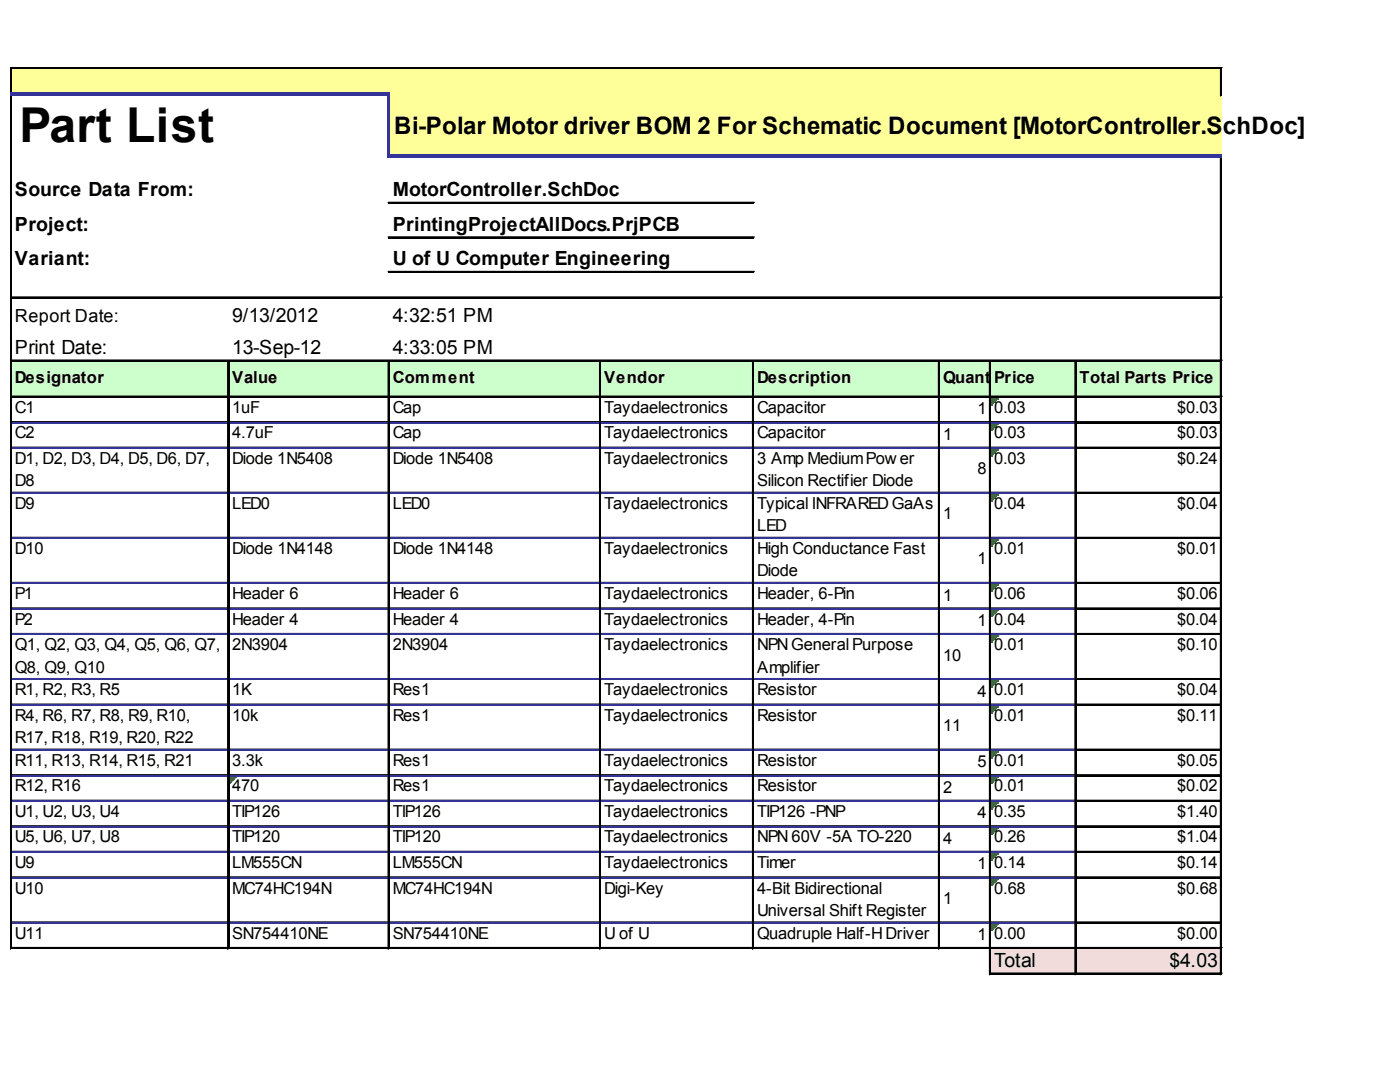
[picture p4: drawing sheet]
<svg xmlns="http://www.w3.org/2000/svg" width="271mm" height="207mm" viewBox="0 0 271 207" stroke-linecap="round" stroke-linejoin="round" font-family="sans-serif">
<defs><g id="words">
<text font-size="9.3" x="3.7" y="27.5">Part List</text>
<g font-size="4.6">
<text x="76.3" y="25.9">Bi-Polar Motor driver BOM 2 For Schematic Document [MotorController.S</text>
<text x="236.7" y="25.9">chDoc]</text>
</g>
<g font-size="3.8">
<text x="2.9" y="37.9">Source Data From:</text>
<text x="76" y="37.9">MotorController.SchDoc</text>
<text x="2.9" y="44.6">Project:</text>
<text x="76" y="44.6">PrintingProjectAllDocs.PrjPCB</text>
<text x="2.9" y="51.3">Variant:</text>
<text x="76" y="51.3">U of U Computer Engineering</text>
<text x="45" y="62.3">9/13/2012</text>
<text x="76" y="62.3">4:32:51 PM</text>
<text x="2.9" y="68.4">Print Date:</text>
<text x="45" y="68.4">13-Sep-12</text>
<text x="76" y="68.4">4:33:05 PM</text>
<text x="192.4" y="186.9">Total</text>
<text x="226.3" y="186.9">$4.03</text>
</g>
<text font-size="3.5" x="2.9" y="62.3">Report Date:</text>
<g font-size="3.2">
<text x="2.9" y="74">Designator</text>
<text x="45" y="74">Value</text>
<text x="76" y="74">Comment</text>
<text x="116.9" y="74">Vendor</text>
<text x="146.5" y="74">Description</text>
<text x="182.5" y="74">Quant</text>
<text x="191.8" y="74">itPyrice</text>
<text x="208.9" y="74">Total Parts Price</text>
<text x="2.9" y="79.8">C1</text>
<text x="45" y="79.8">1uF</text>
<text x="76" y="79.8">Cap</text>
<text x="116.9" y="79.8">Taydaelectronics</text>
<text x="146.5" y="79.8">Capacitor</text>
<text x="189.2" y="80.1">1</text>
<text x="192.4" y="79.8">0.03</text>
<text x="227.8" y="79.8">$0.03</text>
<text x="2.9" y="84.7">C2</text>
<text x="2.9" y="89.7">D1, D2, D3, D4, D5, D6, D7,</text>
<text x="45" y="84.7">4.7uF</text>
<text x="45" y="89.7">Diode 1N5408</text>
<text x="76" y="84.7">Cap</text>
<text x="76" y="89.7">Diode 1N5408</text>
<text x="116.9" y="84.7">Taydaelectronics</text>
<text x="116.9" y="89.7">Taydaelectronics</text>
<text x="146.5" y="84.7">Capacitor</text>
<text x="146.5" y="89.7">3 Amp MediumPow er</text>
<text x="182.5" y="85">1</text>
<text x="192.4" y="84.7">0.03</text>
<text x="192.4" y="89.7">0.03</text>
<text x="227.8" y="84.7">$0.03</text>
<text x="227.8" y="89.7">$0.24</text>
<text x="2.9" y="94">D8</text>
<text x="146.5" y="94">Silicon Rectifier Diode</text>
<text x="189.2" y="91.7">8</text>
<text x="2.9" y="98.4">D9</text>
<text x="45" y="98.4">LED0</text>
<text x="76" y="98.4">LED0</text>
<text x="116.9" y="98.4">Taydaelectronics</text>
<text x="146.5" y="98.4">Typical INFRAREDGaAs</text>
<text x="182.5" y="100.4">1</text>
<text x="192.4" y="98.4">0.04</text>
<text x="227.8" y="98.4">$0.04</text>
<text x="2.9" y="107.1">D10</text>
<text x="45" y="107.1">Diode 1N4148</text>
<text x="76" y="107.1">Diode 1N4148</text>
<text x="116.9" y="107.1">Taydaelectronics</text>
<text x="146.5" y="102.8">LED</text>
<text x="146.5" y="107.1">High Conductance Fast</text>
<text x="192.4" y="107.1">0.01</text>
<text x="227.8" y="107.1">$0.01</text>
<text x="146.5" y="111.5">Diode</text>
<text x="189.2" y="109.1">1</text>
<text x="2.9" y="115.8">P1</text>
<text x="45" y="115.8">Header 6</text>
<text x="76" y="115.8">Header 6</text>
<text x="116.9" y="115.8">Taydaelectronics</text>
<text x="146.5" y="115.8">Header, 6-Pin</text>
<text x="182.5" y="116.1">1</text>
<text x="192.4" y="115.8">0.06</text>
<text x="227.8" y="115.8">$0.06</text>
<text x="2.9" y="120.8">P2</text>
<text x="2.9" y="125.7">Q1, Q2, Q3, Q4, Q5, Q6, Q7,</text>
<text x="45" y="120.8">Header 4</text>
<text x="45" y="125.7">2N3904</text>
<text x="76" y="120.8">Header 4</text>
<text x="76" y="125.7">2N3904</text>
<text x="116.9" y="120.8">Taydaelectronics</text>
<text x="116.9" y="125.7">Taydaelectronics</text>
<text x="146.5" y="120.8">Header, 4-Pin</text>
<text x="146.5" y="125.7">NPNGeneral Purpose</text>
<text x="189.2" y="121.1">1</text>
<text x="192.4" y="120.8">0.04</text>
<text x="192.4" y="125.7">0.01</text>
<text x="227.8" y="120.8">$0.04</text>
<text x="227.8" y="125.7">$0.10</text>
<text x="2.9" y="130.1">Q8, Q9, Q10</text>
<text x="146.5" y="130.1">Amplifier</text>
<text x="182.5" y="127.7">10</text>
<text x="2.9" y="134.4">R1, R2, R3, R5</text>
<text x="45" y="134.4">1K</text>
<text x="76" y="134.4">Res1</text>
<text x="116.9" y="134.4">Taydaelectronics</text>
<text x="146.5" y="134.4">Resistor</text>
<text x="189.2" y="134.7">4</text>
<text x="192.4" y="134.4">0.01</text>
<text x="227.8" y="134.4">$0.04</text>
<text x="2.9" y="139.4">R4, R6, R7, R8, R9, R10,</text>
<text x="2.9" y="143.7">R17, R18, R19, R20, R22</text>
<text x="45" y="139.4">10k</text>
<text x="76" y="139.4">Res1</text>
<text x="116.9" y="139.4">Taydaelectronics</text>
<text x="146.5" y="139.4">Resistor</text>
<text x="182.5" y="141.4">11</text>
<text x="192.4" y="139.4">0.01</text>
<text x="227.8" y="139.4">$0.11</text>
<text x="2.9" y="148.1">R11, R13, R14, R15, R21</text>
<text x="45" y="148.1">3.3k</text>
<text x="76" y="148.1">Res1</text>
<text x="116.9" y="148.1">Taydaelectronics</text>
<text x="146.5" y="148.1">Resistor</text>
<text x="189.2" y="148.4">5</text>
<text x="192.4" y="148.1">0.01</text>
<text x="227.8" y="148.1">$0.05</text>
<text x="2.9" y="153">R12, R16</text>
<text x="45" y="153">470</text>
<text x="76" y="153">Res1</text>
<text x="116.9" y="153">Taydaelectronics</text>
<text x="146.5" y="153">Resistor</text>
<text x="182.5" y="153.3">2</text>
<text x="192.4" y="153">0.01</text>
<text x="227.8" y="153">$0.02</text>
<text x="2.9" y="157.9">U1, U2, U3, U4</text>
<text x="45" y="157.9">TIP126</text>
<text x="76" y="157.9">TIP126</text>
<text x="116.9" y="157.9">Taydaelectronics</text>
<text x="146.5" y="157.9">TIP126 -PNP</text>
<text x="189.2" y="158.2">4</text>
<text x="192.4" y="157.9">0.35</text>
<text x="227.8" y="157.9">$1.40</text>
<text x="2.9" y="162.9">U5, U6, U7, U8</text>
<text x="2.9" y="167.8">U9</text>
<text x="45" y="162.9">TIP120</text>
<text x="45" y="167.8">LM555CN</text>
<text x="76" y="162.9">TIP120</text>
<text x="76" y="167.8">LM555CN</text>
<text x="116.9" y="162.9">Taydaelectronics</text>
<text x="116.9" y="167.8">Taydaelectronics</text>
<text x="146.5" y="162.9">NPN 60V -5A TO-220</text>
<text x="146.5" y="167.8">Timer</text>
<text x="182.5" y="163.2">4</text>
<text x="192.4" y="162.9">0.26</text>
<text x="192.4" y="167.8">0.14</text>
<text x="227.8" y="162.9">$1.04</text>
<text x="227.8" y="167.8">$0.14</text>
<text x="2.9" y="172.8">U10</text>
<text x="45" y="172.8">MC74HC194N</text>
<text x="76" y="172.8">MC74HC194N</text>
<text x="116.9" y="172.8">Digi-Key</text>
<text x="146.5" y="172.8">4-Bit Bidirectional</text>
<text x="189.2" y="168.1">1</text>
<text x="192.4" y="172.8">0.68</text>
<text x="227.8" y="172.8">$0.68</text>
<text x="146.5" y="177.1">Universal Shift Register</text>
<text x="182.5" y="174.8">1</text>
<text x="2.9" y="181.5">U11</text>
<text x="45" y="181.5">SN754410NE</text>
<text x="76" y="181.5">SN754410NE</text>
<text x="116.9" y="181.5">U of U</text>
<text x="146.5" y="181.5">Quadruple Half-HDriver</text>
<text x="189.2" y="181.8">1</text>
<text x="192.4" y="181.5">0.00</text>
<text x="227.8" y="181.5">$0.00</text>
</g>
</g></defs>
<g fill="#ff9">
<path d="M2.2 13.2h234.3v5.3h-234.3z"/>
<path d="M75.1 18.2h161.4v12.2h-161.4z"/>
</g>
<path d="M2.2 69.6h234.3v7.3h-234.3z" fill="#cfc"/>
<path d="M191.8 76.9h1.5" fill="none" stroke="#008000" stroke-width=".29"/>
<path d="M191.8 76.9h1.5v.3h-1.5z" fill="#008000"/>
<path d="M191.8 77.2h1.2" fill="none" stroke="#008000" stroke-width=".29"/>
<path d="M191.8 77.2h1.2v.3h-1.2z" fill="#008000"/>
<path d="M191.8 77.5h.9" fill="none" stroke="#008000" stroke-width=".29"/>
<path d="M191.8 77.5h.9v.3h-.9z" fill="#008000"/>
<path d="M191.8 77.8h.6" fill="none" stroke="#008000" stroke-width=".29"/>
<path d="M191.8 77.8h.6v.3h-.6z" fill="#008000"/>
<path d="M191.8 78.1h.3" fill="none" stroke="#008000" stroke-width=".29"/>
<path d="M191.8 78.1h.3v.3h-.3z" fill="#008000"/>
<path d="M191.8 81.9h1.5" fill="none" stroke="#008000" stroke-width=".29"/>
<path d="M191.8 81.9h1.5v.2h-1.5z" fill="#008000"/>
<path d="M191.8 82.1h1.2" fill="none" stroke="#008000" stroke-width=".29"/>
<path d="M191.8 82.1h1.2v.3h-1.2z" fill="#008000"/>
<path d="M191.8 82.4h.9" fill="none" stroke="#008000" stroke-width=".29"/>
<path d="M191.8 82.4h.9v.3h-.9z" fill="#008000"/>
<path d="M191.8 82.7h.6" fill="none" stroke="#008000" stroke-width=".29"/>
<path d="M191.8 82.7h.6v.3h-.6z" fill="#008000"/>
<path d="M191.8 83h.3" fill="none" stroke="#008000" stroke-width=".29"/>
<path d="M191.8 83h.3v.3h-.3z" fill="#008000"/>
<path d="M191.8 86.8h1.5" fill="none" stroke="#008000" stroke-width=".29"/>
<path d="M191.8 86.8h1.5v.3h-1.5z" fill="#008000"/>
<path d="M191.8 87.1h1.2" fill="none" stroke="#008000" stroke-width=".29"/>
<path d="M191.8 87.1h1.2v.3h-1.2z" fill="#008000"/>
<path d="M191.8 87.4h.9" fill="none" stroke="#008000" stroke-width=".29"/>
<path d="M191.8 87.4h.9v.3h-.9z" fill="#008000"/>
<path d="M191.8 87.7h.6" fill="none" stroke="#008000" stroke-width=".29"/>
<path d="M191.8 87.7h.6v.3h-.6z" fill="#008000"/>
<path d="M191.8 88h.3" fill="none" stroke="#008000" stroke-width=".29"/>
<path d="M191.8 88h.3v.2h-.3z" fill="#008000"/>
<path d="M191.8 95.5h1.5" fill="none" stroke="#008000" stroke-width=".29"/>
<path d="M191.8 95.5h1.5v.3h-1.5z" fill="#008000"/>
<path d="M191.8 95.8h1.2" fill="none" stroke="#008000" stroke-width=".29"/>
<path d="M191.8 95.8h1.2v.3h-1.2z" fill="#008000"/>
<path d="M191.8 96.1h.9" fill="none" stroke="#008000" stroke-width=".29"/>
<path d="M191.8 96.1h.9v.3h-.9z" fill="#008000"/>
<path d="M191.8 96.4h.6" fill="none" stroke="#008000" stroke-width=".29"/>
<path d="M191.8 96.4h.6v.3h-.6z" fill="#008000"/>
<path d="M191.8 96.7h.3" fill="none" stroke="#008000" stroke-width=".29"/>
<path d="M191.8 96.7h.3v.3h-.3z" fill="#008000"/>
<path d="M191.8 104.2h1.5" fill="none" stroke="#008000" stroke-width=".29"/>
<path d="M191.8 104.2h1.5v.3h-1.5z" fill="#008000"/>
<path d="M191.8 104.5h1.2" fill="none" stroke="#008000" stroke-width=".29"/>
<path d="M191.8 104.5h1.2v.3h-1.2z" fill="#008000"/>
<path d="M191.8 104.8h.9" fill="none" stroke="#008000" stroke-width=".29"/>
<path d="M191.8 104.8h.9v.3h-.9z" fill="#008000"/>
<path d="M191.8 105.1h.6" fill="none" stroke="#008000" stroke-width=".29"/>
<path d="M191.8 105.1h.6v.3h-.6z" fill="#008000"/>
<path d="M191.8 105.4h.3" fill="none" stroke="#008000" stroke-width=".29"/>
<path d="M191.8 105.4h.3v.3h-.3z" fill="#008000"/>
<path d="M191.8 112.9h1.5" fill="none" stroke="#008000" stroke-width=".29"/>
<path d="M191.8 112.9h1.5v.3h-1.5z" fill="#008000"/>
<path d="M191.8 113.2h1.2" fill="none" stroke="#008000" stroke-width=".29"/>
<path d="M191.8 113.2h1.2v.3h-1.2z" fill="#008000"/>
<path d="M191.8 113.5h.9" fill="none" stroke="#008000" stroke-width=".29"/>
<path d="M191.8 113.5h.9v.3h-.9z" fill="#008000"/>
<path d="M191.8 113.8h.6" fill="none" stroke="#008000" stroke-width=".29"/>
<path d="M191.8 113.8h.6v.3h-.6z" fill="#008000"/>
<path d="M191.8 114.1h.3" fill="none" stroke="#008000" stroke-width=".29"/>
<path d="M191.8 114.1h.3v.3h-.3z" fill="#008000"/>
<path d="M191.8 117.9h1.5" fill="none" stroke="#008000" stroke-width=".29"/>
<path d="M191.8 117.9h1.5v.3h-1.5z" fill="#008000"/>
<path d="M191.8 118.2h1.2" fill="none" stroke="#008000" stroke-width=".29"/>
<path d="M191.8 118.2h1.2v.3h-1.2z" fill="#008000"/>
<path d="M191.8 118.5h.9" fill="none" stroke="#008000" stroke-width=".29"/>
<path d="M191.8 118.5h.9v.2h-.9z" fill="#008000"/>
<path d="M191.8 118.7h.6" fill="none" stroke="#008000" stroke-width=".29"/>
<path d="M191.8 118.7h.6v.3h-.6z" fill="#008000"/>
<path d="M191.8 119h.3" fill="none" stroke="#008000" stroke-width=".29"/>
<path d="M191.8 119h.3v.3h-.3z" fill="#008000"/>
<path d="M191.8 122.8h1.5" fill="none" stroke="#008000" stroke-width=".29"/>
<path d="M191.8 122.8h1.5v.3h-1.5z" fill="#008000"/>
<path d="M191.8 123.1h1.2" fill="none" stroke="#008000" stroke-width=".29"/>
<path d="M191.8 123.1h1.2v.3h-1.2z" fill="#008000"/>
<path d="M191.8 123.4h.9" fill="none" stroke="#008000" stroke-width=".29"/>
<path d="M191.8 123.4h.9v.3h-.9z" fill="#008000"/>
<path d="M191.8 123.7h.6" fill="none" stroke="#008000" stroke-width=".29"/>
<path d="M191.8 123.7h.6v.3h-.6z" fill="#008000"/>
<path d="M191.8 124h.3" fill="none" stroke="#008000" stroke-width=".29"/>
<path d="M191.8 124h.3v.3h-.3z" fill="#008000"/>
<path d="M191.8 131.5h1.5" fill="none" stroke="#008000" stroke-width=".29"/>
<path d="M191.8 131.5h1.5v.3h-1.5z" fill="#008000"/>
<path d="M191.8 131.8h1.2" fill="none" stroke="#008000" stroke-width=".29"/>
<path d="M191.8 131.8h1.2v.3h-1.2z" fill="#008000"/>
<path d="M191.8 132.1h.9" fill="none" stroke="#008000" stroke-width=".29"/>
<path d="M191.8 132.1h.9v.3h-.9z" fill="#008000"/>
<path d="M191.8 132.4h.6" fill="none" stroke="#008000" stroke-width=".29"/>
<path d="M191.8 132.4h.6v.3h-.6z" fill="#008000"/>
<path d="M191.8 132.7h.3" fill="none" stroke="#008000" stroke-width=".29"/>
<path d="M191.8 132.7h.3v.3h-.3z" fill="#008000"/>
<path d="M191.8 136.5h1.5" fill="none" stroke="#008000" stroke-width=".29"/>
<path d="M191.8 136.5h1.5v.3h-1.5z" fill="#008000"/>
<path d="M191.8 136.8h1.2" fill="none" stroke="#008000" stroke-width=".29"/>
<path d="M191.8 136.8h1.2v.2h-1.2z" fill="#008000"/>
<path d="M191.8 137h.9" fill="none" stroke="#008000" stroke-width=".29"/>
<path d="M191.8 137h.9v.3h-.9z" fill="#008000"/>
<path d="M191.8 137.3h.6" fill="none" stroke="#008000" stroke-width=".29"/>
<path d="M191.8 137.3h.6v.3h-.6z" fill="#008000"/>
<path d="M191.8 137.6h.3" fill="none" stroke="#008000" stroke-width=".29"/>
<path d="M191.8 137.6h.3v.3h-.3z" fill="#008000"/>
<path d="M191.8 145.2h1.5" fill="none" stroke="#008000" stroke-width=".29"/>
<path d="M191.8 145.2h1.5v.3h-1.5z" fill="#008000"/>
<path d="M191.8 145.5h1.2" fill="none" stroke="#008000" stroke-width=".29"/>
<path d="M191.8 145.5h1.2v.3h-1.2z" fill="#008000"/>
<path d="M191.8 145.8h.9" fill="none" stroke="#008000" stroke-width=".29"/>
<path d="M191.8 145.8h.9v.2h-.9z" fill="#008000"/>
<path d="M191.8 146h.6" fill="none" stroke="#008000" stroke-width=".29"/>
<path d="M191.8 146h.6v.3h-.6z" fill="#008000"/>
<path d="M191.8 146.3h.3" fill="none" stroke="#008000" stroke-width=".29"/>
<path d="M191.8 146.3h.3v.3h-.3z" fill="#008000"/>
<path d="M44.4 150.1h1.4" fill="none" stroke="#008000" stroke-width=".29"/>
<path d="M44.4 150.1h1.4v.3h-1.4z" fill="#008000"/>
<path d="M44.4 150.4h1.1" fill="none" stroke="#008000" stroke-width=".29"/>
<path d="M44.4 150.4h1.1v.3h-1.1z" fill="#008000"/>
<path d="M44.4 150.7h.8" fill="none" stroke="#008000" stroke-width=".29"/>
<path d="M44.4 150.7h.8v.3h-.8z" fill="#008000"/>
<path d="M44.4 151h.6" fill="none" stroke="#008000" stroke-width=".29"/>
<path d="M44.4 151h.6v.3h-.6z" fill="#008000"/>
<path d="M44.4 151.3h.3" fill="none" stroke="#008000" stroke-width=".29"/>
<path d="M44.4 151.3h.3v.3h-.3z" fill="#008000"/>
<path d="M191.8 150.1h1.5" fill="none" stroke="#008000" stroke-width=".29"/>
<path d="M191.8 150.1h1.5v.3h-1.5z" fill="#008000"/>
<path d="M191.8 150.4h1.2" fill="none" stroke="#008000" stroke-width=".29"/>
<path d="M191.8 150.4h1.2v.3h-1.2z" fill="#008000"/>
<path d="M191.8 150.7h.9" fill="none" stroke="#008000" stroke-width=".29"/>
<path d="M191.8 150.7h.9v.3h-.9z" fill="#008000"/>
<path d="M191.8 151h.6" fill="none" stroke="#008000" stroke-width=".29"/>
<path d="M191.8 151h.6v.3h-.6z" fill="#008000"/>
<path d="M191.8 151.3h.3" fill="none" stroke="#008000" stroke-width=".29"/>
<path d="M191.8 151.3h.3v.3h-.3z" fill="#008000"/>
<path d="M191.8 155.1h1.5" fill="none" stroke="#008000" stroke-width=".29"/>
<path d="M191.8 155.1h1.5v.2h-1.5z" fill="#008000"/>
<path d="M191.8 155.3h1.2" fill="none" stroke="#008000" stroke-width=".29"/>
<path d="M191.8 155.3h1.2v.3h-1.2z" fill="#008000"/>
<path d="M191.8 155.6h.9" fill="none" stroke="#008000" stroke-width=".29"/>
<path d="M191.8 155.6h.9v.3h-.9z" fill="#008000"/>
<path d="M191.8 155.9h.6" fill="none" stroke="#008000" stroke-width=".29"/>
<path d="M191.8 155.9h.6v.3h-.6z" fill="#008000"/>
<path d="M191.8 156.2h.3" fill="none" stroke="#008000" stroke-width=".29"/>
<path d="M191.8 156.2h.3v.3h-.3z" fill="#008000"/>
<path d="M191.8 160h1.5" fill="none" stroke="#008000" stroke-width=".29"/>
<path d="M191.8 160h1.5v.3h-1.5z" fill="#008000"/>
<path d="M191.8 160.3h1.2" fill="none" stroke="#008000" stroke-width=".29"/>
<path d="M191.8 160.3h1.2v.3h-1.2z" fill="#008000"/>
<path d="M191.8 160.6h.9" fill="none" stroke="#008000" stroke-width=".29"/>
<path d="M191.8 160.6h.9v.3h-.9z" fill="#008000"/>
<path d="M191.8 160.9h.6" fill="none" stroke="#008000" stroke-width=".29"/>
<path d="M191.8 160.9h.6v.3h-.6z" fill="#008000"/>
<path d="M191.8 161.2h.3" fill="none" stroke="#008000" stroke-width=".29"/>
<path d="M191.8 161.2h.3v.2h-.3z" fill="#008000"/>
<path d="M191.8 164.9h1.5" fill="none" stroke="#008000" stroke-width=".29"/>
<path d="M191.8 164.9h1.5v.3h-1.5z" fill="#008000"/>
<path d="M191.8 165.2h1.2" fill="none" stroke="#008000" stroke-width=".29"/>
<path d="M191.8 165.2h1.2v.3h-1.2z" fill="#008000"/>
<path d="M191.8 165.5h.9" fill="none" stroke="#008000" stroke-width=".29"/>
<path d="M191.8 165.5h.9v.3h-.9z" fill="#008000"/>
<path d="M191.8 165.8h.6" fill="none" stroke="#008000" stroke-width=".29"/>
<path d="M191.8 165.8h.6v.3h-.6z" fill="#008000"/>
<path d="M191.8 166.1h.3" fill="none" stroke="#008000" stroke-width=".29"/>
<path d="M191.8 166.1h.3v.3h-.3z" fill="#008000"/>
<path d="M191.8 169.9h1.5" fill="none" stroke="#008000" stroke-width=".29"/>
<path d="M191.8 169.9h1.5v.3h-1.5z" fill="#008000"/>
<path d="M191.8 170.2h1.2" fill="none" stroke="#008000" stroke-width=".29"/>
<path d="M191.8 170.2h1.2v.3h-1.2z" fill="#008000"/>
<path d="M191.8 170.5h.9" fill="none" stroke="#008000" stroke-width=".29"/>
<path d="M191.8 170.5h.9v.2h-.9z" fill="#008000"/>
<path d="M191.8 170.7h.6" fill="none" stroke="#008000" stroke-width=".29"/>
<path d="M191.8 170.7h.6v.3h-.6z" fill="#008000"/>
<path d="M191.8 171h.3" fill="none" stroke="#008000" stroke-width=".29"/>
<path d="M191.8 171h.3v.3h-.3z" fill="#008000"/>
<path d="M191.8 178.6h1.5" fill="none" stroke="#008000" stroke-width=".29"/>
<path d="M191.8 178.6h1.5v.3h-1.5z" fill="#008000"/>
<path d="M191.8 178.9h1.2" fill="none" stroke="#008000" stroke-width=".29"/>
<path d="M191.8 178.9h1.2v.3h-1.2z" fill="#008000"/>
<path d="M191.8 179.2h.9" fill="none" stroke="#008000" stroke-width=".29"/>
<path d="M191.8 179.2h.9v.3h-.9z" fill="#008000"/>
<path d="M191.8 179.5h.6" fill="none" stroke="#008000" stroke-width=".29"/>
<path d="M191.8 179.5h.6v.2h-.6z" fill="#008000"/>
<path d="M191.8 179.7h.3" fill="none" stroke="#008000" stroke-width=".29"/>
<path d="M191.8 179.7h.3v.3h-.3z" fill="#008000"/>
<path d="M191.5 183.2h45v5.3h-45z" fill="#f2dcdb"/>
<path d="M2 13v4.9M2.1 13v4.9M236.2 13.3v5.2M236.4 13.3v5.2" fill="none" stroke="#000" stroke-width=".29"/>
<path d="M74.8 18.5h.6v11.9h-.6z" fill="#339"/>
<g fill="none" stroke="#000" stroke-width=".29">
<path d="M2 18.5v165M2.1 18.5v165M2.3 13h234.2M2.3 13.1h234.2M236.2 30.4v158.1M236.4 30.4v158.1M44.1 69.9v113.6M44.2 69.9v113.6M75.1 69.9v113.6M75.3 69.9v113.6M116.1 69.9v113.6M116.2 69.9v113.6"/>
<path d="M145.7 69.9v113.6M145.8 69.9v113.6M181.6 69.9v113.6M181.8 69.9v113.6M191.5 69.9v118.6M191.7 69.9v118.6M208.1 69.9v118.6M208.2 69.9v118.6M2.3 81.6h41.8M2.3 86.5h41.8M2.3 95.2h41.8M44.4 81.6h30.7"/>
<path d="M44.4 86.5h30.7M44.4 95.2h30.7M75.4 81.6h40.7M75.4 86.5h40.7M75.4 95.2h40.7M116.3 81.6h29.4M116.3 86.5h29.4M116.3 95.2h29.4M146 81.6h35.6M146 86.5h35.6M146 95.2h35.6M181.9 81.6h9.6"/>
<path d="M181.9 86.5h9.6M181.9 95.2h9.6M191.8 81.6h16.3M191.8 86.5h16.3M191.8 95.2h16.3M2.3 103.9h41.8M2.3 112.6h41.8M2.3 117.6h41.8M44.4 103.9h30.7M44.4 112.6h30.7M44.4 117.6h30.7M75.4 103.9h40.7"/>
<path d="M75.4 112.6h40.7M75.4 117.6h40.7M116.3 103.9h29.4M116.3 112.6h29.4M116.3 117.6h29.4M146 103.9h35.6M146 112.6h35.6M146 117.6h35.6M181.9 103.9h9.6M181.9 112.6h9.6M181.9 117.6h9.6M191.8 103.9h16.3"/>
<path d="M191.8 112.6h16.3M191.8 117.6h16.3M2.3 122.5h41.8M2.3 131.2h41.8M2.3 136.2h41.8M44.4 122.5h30.7M44.4 131.2h30.7M44.4 136.2h30.7M75.4 122.5h40.7M75.4 131.2h40.7M75.4 136.2h40.7M116.3 122.5h29.4"/>
<path d="M116.3 131.2h29.4M116.3 136.2h29.4M146 122.5h35.6M146 131.2h35.6M146 136.2h35.6M181.9 122.5h9.6M181.9 131.2h9.6M181.9 136.2h9.6M191.8 122.5h16.3M191.8 131.2h16.3M191.8 136.2h16.3M2.3 144.9h41.8"/>
<path d="M2.3 149.8h41.8M2.3 154.8h41.8M2.3 159.7h41.8M44.4 144.9h30.7M44.4 149.8h30.7M44.4 154.8h30.7M44.4 159.7h30.7M75.4 144.9h40.7M75.4 149.8h40.7M75.4 154.8h40.7M75.4 159.7h40.7M116.3 144.9h29.4"/>
<path d="M116.3 149.8h29.4M116.3 154.8h29.4M116.3 159.7h29.4M146 144.9h35.6M146 149.8h35.6M146 154.8h35.6M146 159.7h35.6M181.9 144.9h9.6M181.9 149.8h9.6M181.9 154.8h9.6M181.9 159.7h9.6M191.8 144.9h16.3"/>
<path d="M191.8 149.8h16.3M191.8 154.8h16.3M191.8 159.7h16.3M2.3 164.6h41.8M2.3 169.6h41.8M2.3 178.3h41.8M44.4 164.6h30.7M44.4 169.6h30.7M44.4 178.3h30.7M75.4 164.6h40.7M75.4 169.6h40.7M75.4 178.3h40.7"/>
<path d="M116.3 164.6h29.4M116.3 169.6h29.4M116.3 178.3h29.4M146 164.6h35.6M146 169.6h35.6M146 178.3h35.6M181.9 164.6h9.6M181.9 169.6h9.6M181.9 178.3h9.6M191.8 164.6h16.3M191.8 169.6h16.3M191.8 178.3h16.3"/>
<path d="M2.3 183.2h189.2M2.3 183.4h189.2"/>
</g>
<g fill="none" stroke="#339" stroke-width=".29">
<path d="M2.3 81.7h41.8M2.3 86.6h41.8M2.3 95.4h41.8M44.4 81.7h30.7M44.4 86.6h30.7M44.4 95.4h30.7M75.4 81.7h40.7M75.4 86.6h40.7M75.4 95.4h40.7M116.3 81.7h29.4M116.3 86.6h29.4M116.3 95.4h29.4"/>
<path d="M146 81.7h35.6M146 86.6h35.6M146 95.4h35.6M181.9 81.7h9.6M181.9 86.6h9.6M181.9 95.4h9.6M191.8 81.7h16.3M191.8 86.6h16.3M191.8 95.4h16.3M2.3 104.1h41.8M2.3 112.8h41.8M2.3 117.7h41.8"/>
<path d="M44.4 104.1h30.7M44.4 112.8h30.7M44.4 117.7h30.7M75.4 104.1h40.7M75.4 112.8h40.7M75.4 117.7h40.7M116.3 104.1h29.4M116.3 112.8h29.4M116.3 117.7h29.4M146 104.1h35.6M146 112.8h35.6M146 117.7h35.6"/>
<path d="M181.9 104.1h9.6M181.9 112.8h9.6M181.9 117.7h9.6M191.8 104.1h16.3M191.8 112.8h16.3M191.8 117.7h16.3M2.3 122.7h41.8M2.3 131.4h41.8M2.3 136.3h41.8M44.4 122.7h30.7M44.4 131.4h30.7M44.4 136.3h30.7"/>
<path d="M75.4 122.7h40.7M75.4 131.4h40.7M75.4 136.3h40.7M116.3 122.7h29.4M116.3 131.4h29.4M116.3 136.3h29.4M146 122.7h35.6M146 131.4h35.6M146 136.3h35.6M181.9 122.7h9.6M181.9 131.4h9.6M181.9 136.3h9.6"/>
<path d="M191.8 122.7h16.3M191.8 131.4h16.3M191.8 136.3h16.3M2.3 145h41.8M2.3 150h41.8M2.3 154.9h41.8M2.3 159.8h41.8M44.4 145h30.7M44.4 150h30.7M44.4 154.9h30.7M44.4 159.8h30.7M75.4 145h40.7"/>
<path d="M75.4 150h40.7M75.4 154.9h40.7M75.4 159.8h40.7M116.3 145h29.4M116.3 150h29.4M116.3 154.9h29.4M116.3 159.8h29.4M146 145h35.6M146 150h35.6M146 154.9h35.6M146 159.8h35.6M181.9 145h9.6"/>
<path d="M181.9 150h9.6M181.9 154.9h9.6M181.9 159.8h9.6M191.8 145h16.3M191.8 150h16.3M191.8 154.9h16.3M191.8 159.8h16.3M2.3 164.8h41.8M2.3 169.7h41.8M2.3 178.4h41.8M44.4 164.8h30.7M44.4 169.7h30.7"/>
<path d="M44.4 178.4h30.7M75.4 164.8h40.7M75.4 169.7h40.7M75.4 178.4h40.7M116.3 164.8h29.4M116.3 169.7h29.4M116.3 178.4h29.4M146 164.8h35.6M146 169.7h35.6M146 178.4h35.6M181.9 164.8h9.6M181.9 169.7h9.6"/>
<path d="M181.9 178.4h9.6M191.8 164.8h16.3M191.8 169.7h16.3M191.8 178.4h16.3"/>
</g>
<g fill="#339">
<path d="M2 17.9h73.4v.6h-73.4z"/>
<path d="M75.4 29.9h161.1v.5h-161.1z"/>
</g>
<g fill="none" stroke="#000" stroke-width=".29">
<path d="M75.1 39.1h70.9M75.1 39.3h70.9M2.3 57.4h234.2M2.3 57.6h234.2M75.1 45.8h70.9M75.1 46h70.9M75.1 52.5h70.9M75.1 52.7h70.9M2.3 69.6h234.2M2.3 69.8h234.2M2.3 76.6h234.2M2.3 76.8h234.2"/>
<path d="M208.3 81.6h27.9M208.3 81.7h27.9M208.3 86.5h27.9M208.3 86.6h27.9M208.3 95.2h27.9M208.3 95.4h27.9M208.3 103.9h27.9M208.3 104.1h27.9M208.3 112.6h27.9M208.3 112.8h27.9M208.3 117.6h27.9M208.3 117.7h27.9"/>
<path d="M208.3 122.5h27.9M208.3 122.7h27.9M208.3 131.2h27.9M208.3 131.4h27.9M208.3 136.2h27.9M208.3 136.3h27.9M208.3 144.9h27.9M208.3 145h27.9M208.3 149.8h27.9M208.3 150h27.9M208.3 154.8h27.9M208.3 154.9h27.9"/>
<path d="M208.3 159.7h27.9M208.3 159.8h27.9M208.3 164.6h27.9M208.3 164.8h27.9M208.3 169.6h27.9M208.3 169.7h27.9M208.3 178.3h27.9M208.3 178.4h27.9M191.8 183.2h44.7M191.8 183.4h44.7M191.8 188.2h44.7M191.8 188.3h44.7"/>
</g>
<use href="#words"/>
</svg>
